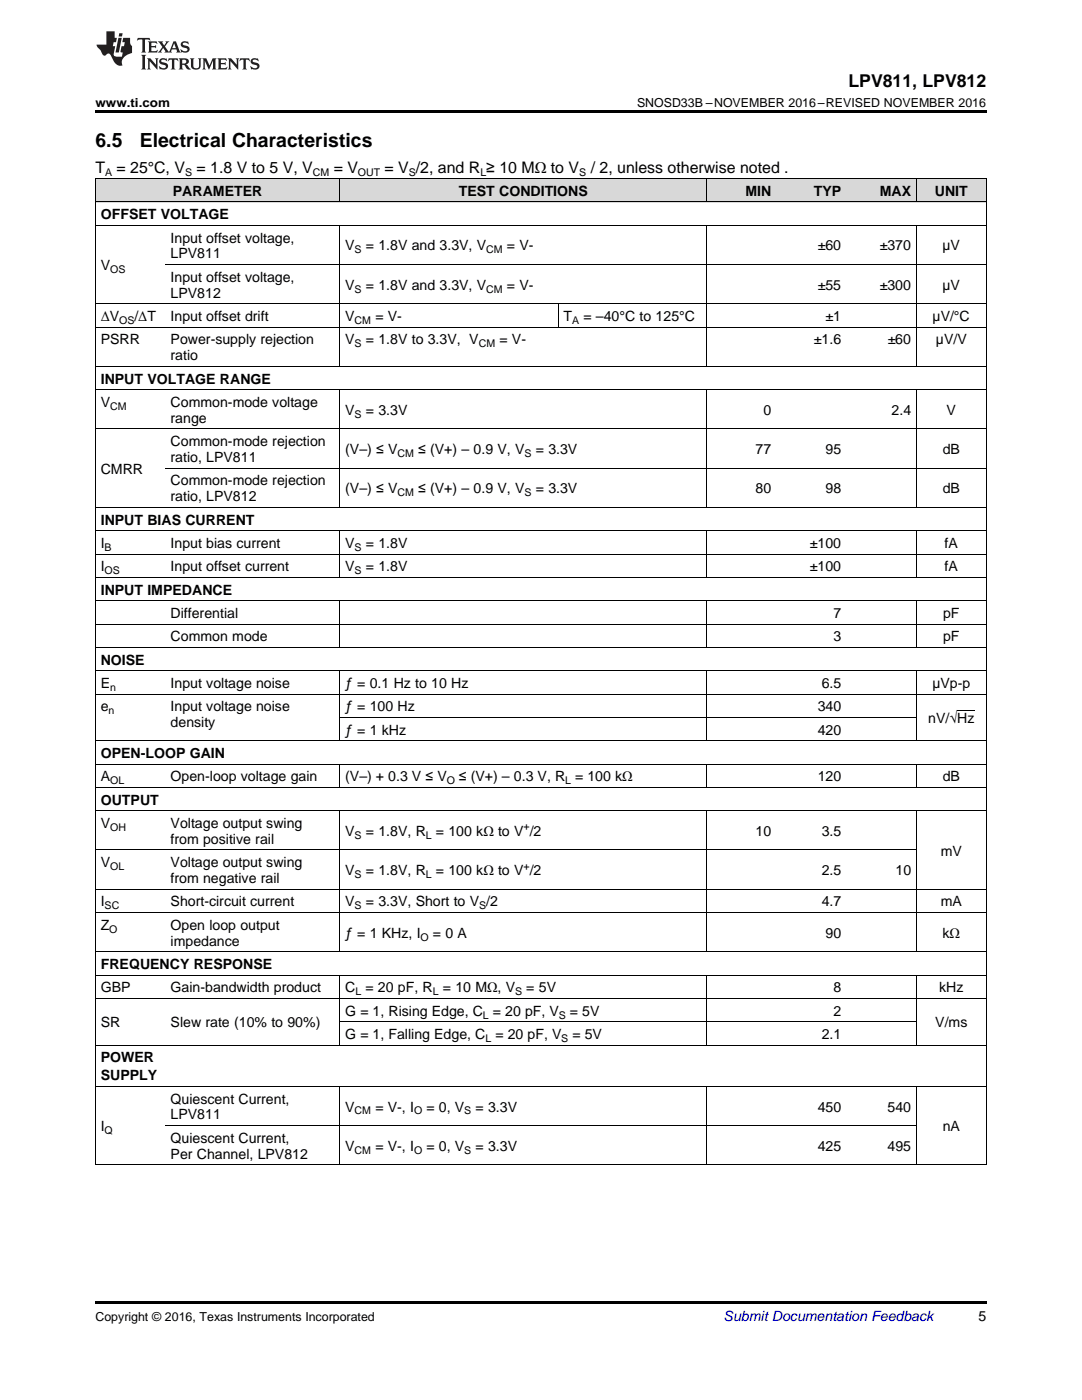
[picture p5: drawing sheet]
<svg xmlns="http://www.w3.org/2000/svg" width="216mm" height="279mm" viewBox="0 0 216 279" stroke-linecap="round" stroke-linejoin="round" font-family="sans-serif">
<defs><g id="words">
<g font-size="3.9">
<text x="19" y="29.3">6.5</text>
<text x="27.9" y="29.3">Electrical Characteristics</text>
</g>
<text font-size="3.5" x="169.3" y="17.3">LPV811, LPV812</text>
<g font-size="3.2">
<text x="19" y="34.4">T</text>
<text x="23.2" y="34.4">= 25°C, V</text>
<text x="39.2" y="34.4">= 1.8 V to 5 V, V</text>
<text x="66.6" y="34.4">= V</text>
<text x="76.7" y="34.4">= V /2, and R ≥ 10 MΩ to V</text>
<text x="117.9" y="34.4">/ 2, unless otherwise noted .</text>
</g>
<g font-size="2.8">
<text x="34.5" y="39.1">PARAMETER</text>
<text x="91.5" y="39.1">TEST CONDITIONS</text>
<text x="148.7" y="39.1">MIN</text>
<text x="162.4" y="39.1">TYP</text>
<text x="175.5" y="39.1">MAX</text>
<text x="186.5" y="39.1">UNIT</text>
<text x="20.1" y="43.7">OFFSET VOLTAGE</text>
<text x="20.1" y="53.9">V</text>
<text x="34" y="48.4">Input offset voltage,</text>
<text x="34" y="51.6">LPV811</text>
<text x="68.9" y="50">V</text>
<text x="73" y="50">= 1.8V and 3.3V, V</text>
<text x="101.1" y="50">= V-</text>
<text x="163.2" y="50">±60</text>
<text x="175.5" y="50">±370</text>
<text x="188.1" y="50">µV</text>
<text x="34" y="56.2">Input offset voltage,</text>
<text x="34" y="59.4">LPV812</text>
<text x="68.9" y="57.8">V</text>
<text x="73" y="57.8">= 1.8V and 3.3V, V</text>
<text x="101.1" y="57.8">= V-</text>
<text x="163.2" y="57.8">±55</text>
<text x="175.5" y="57.8">±300</text>
<text x="188.1" y="57.8">µV</text>
<text x="20.1" y="64.1">ΔV</text>
<text x="26.8" y="64.1">/ΔT</text>
<text x="34" y="64.1">Input offset drift</text>
<text x="68.9" y="64.1">V</text>
<text x="74.9" y="64.1">= V-</text>
<text x="112.5" y="64.1">T</text>
<text x="116.4" y="64.1">= –40°C to 125°C</text>
<text x="164.7" y="64.1">±1</text>
<text x="186.1" y="64.1">µV/°C</text>
<text x="20.1" y="68.7">PSRR</text>
<text x="34" y="68.7">Power-supply rejection</text>
<text x="34" y="71.9">ratio</text>
<text x="68.9" y="68.7">V</text>
<text x="73" y="68.7">= 1.8V to 3.3V, V</text>
<text x="99.7" y="68.7">= V-</text>
<text x="162.4" y="68.7">±1.6</text>
<text x="177.1" y="68.7">±60</text>
<text x="186.8" y="68.7">µV/V</text>
<text x="20.1" y="76.6">INPUT VOLTAGE RANGE</text>
<text x="20.1" y="81.2">V</text>
<text x="34" y="81.2">Common-mode voltage</text>
<text x="68.9" y="82.8">V</text>
<text x="73" y="82.8">= 3.3V</text>
<text x="152.3" y="82.8">0</text>
<text x="177.9" y="82.8">2.4</text>
<text x="188.9" y="82.8">V</text>
<text x="34" y="84.4">range</text>
<text x="34" y="89">Common-mode rejection</text>
<text x="20.1" y="94.5">CMRR</text>
<text x="34" y="92.2">ratio, LPV811</text>
<text x="68.9" y="90.6">(V–) ≤ V</text>
<text x="83.5" y="90.6">≤ (V+) – 0.9 V, V</text>
<text x="106.9" y="90.6">= 3.3V</text>
<text x="150.8" y="90.6">77</text>
<text x="164.7" y="90.6">95</text>
<text x="188.1" y="90.6">dB</text>
<text x="34" y="96.9">Common-mode rejection</text>
<text x="34" y="100">ratio, LPV812</text>
<text x="68.9" y="98.5">(V–) ≤ V</text>
<text x="83.5" y="98.5">≤ (V+) – 0.9 V, V</text>
<text x="106.9" y="98.5">= 3.3V</text>
<text x="150.8" y="98.5">80</text>
<text x="164.7" y="98.5">98</text>
<text x="188.1" y="98.5">dB</text>
<text x="20.1" y="104.7">INPUT BIAS CURRENT</text>
<text x="20.1" y="109.4">I</text>
<text x="34" y="109.4">Input bias current</text>
<text x="68.9" y="109.4">V</text>
<text x="73" y="109.4">= 1.8V</text>
<text x="161.6" y="109.4">±100</text>
<text x="188.5" y="109.4">fA</text>
<text x="20.1" y="114">I</text>
<text x="20.1" y="118.7">INPUT IMPEDANCE</text>
<text x="34" y="114">Input offset current</text>
<text x="68.9" y="114">V</text>
<text x="73" y="114">= 1.8V</text>
<text x="161.6" y="114">±100</text>
<text x="188.5" y="114">fA</text>
<text x="34" y="123.3">Differential</text>
<text x="166.3" y="123.3">7</text>
<text x="188.2" y="123.3">pF</text>
<text x="34" y="128">Common mode</text>
<text x="166.3" y="128">3</text>
<text x="188.2" y="128">pF</text>
<text x="20.1" y="132.6">NOISE</text>
<text x="20.1" y="137.3">E</text>
<text x="34" y="137.3">Input voltage noise</text>
<text x="68.9" y="137.3">ƒ = 0.1 Hz to 10 Hz</text>
<text x="164" y="137.3">6.5</text>
<text x="186.1" y="137.3">µVp-p</text>
<text x="20.1" y="142">e</text>
<text x="34" y="142">Input voltage noise</text>
<text x="68.9" y="142">ƒ = 100 Hz</text>
<text x="163.2" y="142">340</text>
<text x="34" y="145.1">density</text>
<text x="68.9" y="146.6">ƒ = 1 kHz</text>
<text x="163.2" y="146.6">420</text>
<text x="185.2" y="144.3">nV/√Hz</text>
<text x="20.1" y="151.3">OPEN-LOOP GAIN</text>
<text x="20.1" y="155.9">A</text>
<text x="34" y="155.9">Open-loop voltage gain</text>
<text x="68.9" y="155.9">(V–) + 0.3 V ≤ V</text>
<text x="91.6" y="155.9">≤ (V+) – 0.3 V, R</text>
<text x="114.8" y="155.9">= 100 kΩ</text>
<text x="163.2" y="155.9">120</text>
<text x="188.1" y="155.9">dB</text>
<text x="20.1" y="160.6">OUTPUT</text>
<text x="20.1" y="165.2">V</text>
<text x="34" y="165.2">Voltage output swing</text>
<text x="68.9" y="166.8">V</text>
<text x="73" y="166.8">= 1.8V, R</text>
<text x="87" y="166.8">= 100 kΩ to V /2</text>
<text x="150.8" y="166.8">10</text>
<text x="164" y="166.8">3.5</text>
<text x="20.1" y="173.1">V</text>
<text x="34" y="168.4">from positive rail</text>
<text x="34" y="173.1">Voltage output swing</text>
<text x="187.7" y="170.7">mV</text>
<text x="34" y="176.2">from negative rail</text>
<text x="68.9" y="174.7">V</text>
<text x="73" y="174.7">= 1.8V, R</text>
<text x="87" y="174.7">= 100 kΩ to V /2</text>
<text x="164" y="174.7">2.5</text>
<text x="178.7" y="174.7">10</text>
<text x="20.1" y="180.9">I</text>
<text x="20.1" y="185.6">Z</text>
<text x="34" y="180.9">Short-circuit current</text>
<text x="34" y="185.6">Open loop output</text>
<text x="68.9" y="180.9">V</text>
<text x="73" y="180.9">= 3.3V, Short to V /2</text>
<text x="164" y="180.9">4.7</text>
<text x="187.7" y="180.9">mA</text>
<text x="34" y="188.7">impedance</text>
<text x="68.9" y="187.1">ƒ = 1 KHz, I</text>
<text x="86.4" y="187.1">= 0 A</text>
<text x="164.7" y="187.1">90</text>
<text x="188.1" y="187.1">kΩ</text>
<text x="20.1" y="193.4">FREQUENCY RESPONSE</text>
<text x="20.1" y="198">GBP</text>
<text x="34" y="198">Gain-bandwidth product</text>
<text x="68.9" y="198">C</text>
<text x="68.9" y="202.7">G = 1, Rising Edge, C</text>
<text x="72.9" y="198">= 20 pF, R</text>
<text x="88.4" y="198">= 10 MΩ, V</text>
<text x="98.4" y="202.7">= 20 pF, V</text>
<text x="105" y="198">= 5V</text>
<text x="113.7" y="202.7">= 5V</text>
<text x="166.3" y="198">8</text>
<text x="166.3" y="202.7">2</text>
<text x="187.4" y="198">kHz</text>
<text x="20.1" y="205">SR</text>
<text x="34" y="205">Slew rate (10% to 90%)</text>
<text x="68.9" y="207.4">G = 1, Falling Edge, C</text>
<text x="98.9" y="207.4">= 20 pF, V</text>
<text x="114.2" y="207.4">= 5V</text>
<text x="164" y="207.4">2.1</text>
<text x="186.6" y="205">V/ms</text>
<text x="20.1" y="212">POWER</text>
<text x="20.1" y="215.6">SUPPLY</text>
<text x="34" y="220.2">Quiescent Current,</text>
<text x="68.9" y="221.8">V</text>
<text x="74.9" y="221.8">= V-, I</text>
<text x="85.1" y="221.8">= 0, V</text>
<text x="94.9" y="221.8">= 3.3V</text>
<text x="163.2" y="221.8">450</text>
<text x="177.1" y="221.8">540</text>
<text x="20.1" y="225.7">I</text>
<text x="34" y="223.4">LPV811</text>
<text x="188.1" y="225.7">nA</text>
<text x="34" y="228.1">Quiescent Current,</text>
<text x="34" y="231.2">Per Channel, LPV812</text>
<text x="68.9" y="229.7">V</text>
<text x="74.9" y="229.7">= V-, I</text>
<text x="85.1" y="229.7">= 0, V</text>
<text x="94.9" y="229.7">= 3.3V</text>
<text x="163.2" y="229.7">425</text>
<text x="177.1" y="229.7">495</text>
<text x="195.3" y="263.6">5</text>
</g>
<text font-size="2.8" fill="#0000c8" x="144.4" y="263.6">Submit Documentation Feedback</text>
<g font-size="2.5">
<text x="19" y="21.4">www.ti.com</text>
<text x="127.1" y="21.4">SNOSD33B –NOVEMBER 2016–REVISED NOVEMBER 2016</text>
<text x="19" y="263.6">Copyright © 2016, Texas Instruments Incorporated</text>
</g>
<g font-size="2.1">
<text x="21" y="35.1">A</text>
<text x="36.9" y="35.1">S</text>
<text x="62.4" y="35.1">CM</text>
<text x="71.4" y="35.1">OUT</text>
<text x="81.6" y="35.1">S</text>
<text x="95.8" y="35.1">L</text>
<text x="115.6" y="35.1">S</text>
<text x="70.8" y="50.6">S</text>
<text x="97" y="50.6">CM</text>
<text x="22" y="54.5">OS</text>
<text x="70.8" y="58.4">S</text>
<text x="97" y="58.4">CM</text>
<text x="23.8" y="64.6">OS</text>
<text x="70.8" y="64.6">CM</text>
<text x="114.2" y="64.6">A</text>
<text x="70.8" y="69.3">S</text>
<text x="95.5" y="69.3">CM</text>
<text x="22" y="81.8">CM</text>
<text x="70.8" y="83.4">S</text>
<text x="79.3" y="91.2">CM</text>
<text x="104.7" y="91.2">S</text>
<text x="79.3" y="99">CM</text>
<text x="104.7" y="99">S</text>
<text x="20.9" y="109.9">B</text>
<text x="70.8" y="109.9">S</text>
<text x="20.9" y="114.6">OS</text>
<text x="70.8" y="114.6">S</text>
<text x="22" y="137.9">n</text>
<text x="21.7" y="142.5">n</text>
<text x="22" y="156.5">OL</text>
<text x="89.1" y="156.5">O</text>
<text x="112.8" y="156.5">L</text>
<text x="22" y="165.8">OH</text>
<text x="70.8" y="167.4">S</text>
<text x="85" y="167.4">L</text>
<text x="104.5" y="165.7">+</text>
<text x="22" y="173.6">OL</text>
<text x="104.5" y="173.5">+</text>
<text x="70.8" y="175.2">S</text>
<text x="85" y="175.2">L</text>
<text x="20.9" y="181.5">SC</text>
<text x="70.8" y="181.5">S</text>
<text x="95.6" y="181.5">S</text>
<text x="21.8" y="186.1">O</text>
<text x="83.9" y="187.7">O</text>
<text x="70.9" y="198.6">L</text>
<text x="86.4" y="198.6">L</text>
<text x="96.4" y="203.3">L</text>
<text x="102.8" y="198.6">S</text>
<text x="111.5" y="203.3">S</text>
<text x="96.9" y="207.9">L</text>
<text x="112" y="207.9">S</text>
<text x="20.9" y="226.3">Q</text>
<text x="70.8" y="222.4">CM</text>
<text x="82.6" y="222.4">O</text>
<text x="92.6" y="222.4">S</text>
<text x="70.8" y="230.2">CM</text>
<text x="82.6" y="230.2">O</text>
<text x="92.6" y="230.2">S</text>
</g>
</g></defs>
<g fill="#d8d8d8">
<path d="M19 35.7h14v4.7h-14z"/>
<path d="M33 35.7h34.8v4.7h-34.8z"/>
<path d="M67.8 35.7h43.6v4.7h-43.6z"/>
<path d="M111.4 35.7h29.6v4.7h-29.6z"/>
<path d="M141 35.7h14v4.7h-14z"/>
<path d="M155 35.7h13.9v4.7h-13.9z"/>
<path d="M168.9 35.7h14v4.7h-14z"/>
<path d="M182.9 35.7h13.9v4.7h-13.9z"/>
</g>
<path d="M19 22h177.8v.5h-177.8zM19 259.7h177.8v.5h-177.8z" fill="#000"/>
<g fill="none" stroke="#000" stroke-width=".2">
<path d="M19 35.6h177.8M19.1 35.7v196.8M67.8 35.7v4.7M141 35.7v4.7M182.8 35.7v4.7M196.8 35.7v196.8M19 45h177.8M19 40.3h177.8M33 52.8h163.8M67.8 45v28.2M141 45v28.2M182.8 45v28.2"/>
<path d="M19 77.8h177.8M19 73.1h177.8M19 65.3h177.8M19 60.6h177.8M67.8 77.8v23.5M111.4 60.6v4.7M141 77.8v23.5M182.8 77.8v23.5M19 85.6h177.8M33 93.4h163.8M19 119.9h177.8M19 115.2h177.8"/>
<path d="M19 110.6h177.8M19 105.9h177.8M19 101.3h177.8M67.8 105.9v9.4M67.8 119.9v9.4M141 105.9v9.4M141 119.9v9.4M182.8 105.9v9.4M182.8 119.9v9.4M19 138.5h177.8M19 133.9h177.8M19 129.2h177.8"/>
<path d="M19 124.5h177.8M67.8 133.9v14M141 133.9v14M182.8 133.9v14M19 157.1h177.8M19 152.5h177.8M19 147.8h177.8M67.8 152.5v4.7M67.8 143.2h115.1M141 152.5v4.7M182.8 152.5v4.7M19 177.5h177.8"/>
<path d="M19 169.6h163.9M19 161.8h177.8M67.8 161.8v28.2M141 161.8v28.2M182.8 161.8v28.2M19 199.3h177.8M19 194.6h177.8M19 190h177.8M19 182.1h177.8M67.8 194.6v14M141 194.6v14M182.8 194.6v14"/>
<path d="M19 216.8h177.8M19 208.6h177.8M67.8 216.9v15.6M67.8 203.9h115.1M141 216.9v15.6M182.8 216.9v15.6M19 232.5h177.8M33 224.6h149.9"/>
</g>
<g fill="#231f20">
<path d="M27.5 7.6l-.1 .5 .4-.2h.6v.1v2.1l-.2 .4h1l-.3-.4v-2.1l.1-.1h.5l.5 .2-.2-.5zM29.5 8.3l.2 .3v1.5l-.2 .4h1.8l.2-.6a1.04 1.04 0 0 1-1.3 .2v-.7h.6l.3 .2v-.6l-.3 .2h-.6v-.6l.8-.1 .4 .3-.2-.5zM31.5 8.3l.9 1.1-.9 1.1h.8l-.2-.2 .5-.7 .4 .7-.2 .2h1.5l-.1-.2 .1-.4h.9l.1 .4-.2 .2h1l-.3-.3-.7-1.9h-.5l-.9 2-.8-1 .9-1h-.8l.1 .3-.3 .5-.4-.6 .2-.2zM34.7 8.6l.4 1h-.7zM36.3 8.4a.63 .63 0 0 0-.2 .7 .63 .63 0 0 0 .6 .4l.6 .2 .1 .2a.75 .75 0 0 1-.7 .4 .75 .75 0 0 1-.6-.5l.1 .7 .1-.1a1.11 1.11 0 0 0 1.5-.6 1.13 1.13 0 0 0-1.2-.8l-.1-.4a1.04 1.04 0 0 1 1.2 .2l-.2-.5-.1 .1-.5-.2zM28.2 10.9l.2 .4v2.2l-.2 .4h1l-.3-.4v-2.2l.3-.4zM29.3 11.6l.3 .4v1.5l-.3 .4h.8l-.2-.4v-1.3l1.5 1.7v-1.9l.2-.4h-.7l.2 .4v.9l-1.1-1.3zM32 11.8a.62 .62 0 0 0-.2 .7 .62 .62 0 0 0 .6 .4l.6 .1 .1 .3a.76 .76 0 0 1-.7 .3 .76 .76 0 0 1-.6-.4l.1 .7 .1-.1a1.11 1.11 0 0 0 1.5-.6 1.13 1.13 0 0 0-1.2-.8l-.1-.4a1.04 1.04 0 0 1 1.2 .2l-.2-.6-.1 .1-.5-.1zM33.7 11.6l-.2 .6a.61 .61 0 0 1 .8-.3v1.6l-.2 .4h.9l-.2-.4v-1.6a.63 .63 0 0 1 .8 .3l-.2-.6zM35.6 11.6l.3 .4v1.5l-.3 .4h1l-.2-.2v-.8l.5 .2a.76 .76 0 0 0 1.2 .7l-1-1a.58 .58 0 0 0 .6-.5 .58 .58 0 0 0-.5-.6zM36.4 11.9h.1a.45 .45 0 0 1 .5 .1 .45 .45 0 0 1 .1 .5l-.7 .2zM37.9 11.6l.2 .2a2.17 2.17 0 0 0 .3 1.9 .99 .99 0 0 0 1.6-.6v-1.1l.2-.4h-.7l.2 .2a1.92 1.92 0 0 1-.2 1.8 .6 .6 0 0 1-.9-.5v-1.1l.2-.4zM40.4 11.6l.2 .4v1.5l-.2 .4h.7l-.2-.4v-1.4l.8 1.8 .8-1.8v1.4l-.2 .4h.9l-.2-.4v-1.5l.2-.4h-.8l-.6 1.5-.6-1.5zM43.4 11.6l.2 .4v1.5l-.2 .4h1.8l.2-.6a1.04 1.04 0 0 1-1.3 .1v-.6h.5l.4 .2v-.6l-.4 .2h-.5v-.7h.8l.3 .3-.1-.6zM45.5 11.6l.2 .4v1.5l-.2 .4h.7l-.2-.4v-1.3l1.5 1.7v-1.9l.2-.4h-.7l.2 .4v.9l-1.1-1.3zM47.9 11.6l-.1 .6a.61 .61 0 0 1 .8-.3v1.6l-.3 .4h1l-.3-.4 .1-1.6a.63 .63 0 0 1 .7 .3l-.1-.6zM50.2 11.8a.62 .62 0 0 0-.2 .7 .62 .62 0 0 0 .6 .4l.6 .1 .2 .3a.76 .76 0 0 1-.8 .3 .76 .76 0 0 1-.6-.4l.1 .7 .2-.1a1.11 1.11 0 0 0 1.5-.6 1.13 1.13 0 0 0-1.3-.8l-.1-.4a1.04 1.04 0 0 1 1.2 .2l-.1-.6-.2 .1-.5-.1z"/>
<path d="M21.2 6.3v2.6h-1.9l.1 .4 .7 .9a.91 .91 0 0 0 1 .8 .56 .56 0 0 1 .5-.3 .56 .56 0 0 1 .5 .3l.4 .8a1.53 1.53 0 0 0 1.9 1.2 1.54 1.54 0 0 1 1-2.1l.9-.3v-1.4a1.52 1.52 0 0 1-.3-1.6h-1.4l-.2 .8h.5l-.2 .8h-.4l-.2 1v.2l.4 .1-.2 .8a1.93 1.93 0 0 1-1.6-.3l.3-1.8h-.5l.2-.8h.4l.2-.8h-.4v-1.3zM23.6 7.6l-.6 2.9h.7l.6-2.9zM23.8 6.6l-.1 .7h.6l.2-.7z"/>
</g>
<path d="M191 141.8h3.4" fill="none" stroke="#000" stroke-width=".2"/>
<use href="#words"/>
</svg>
